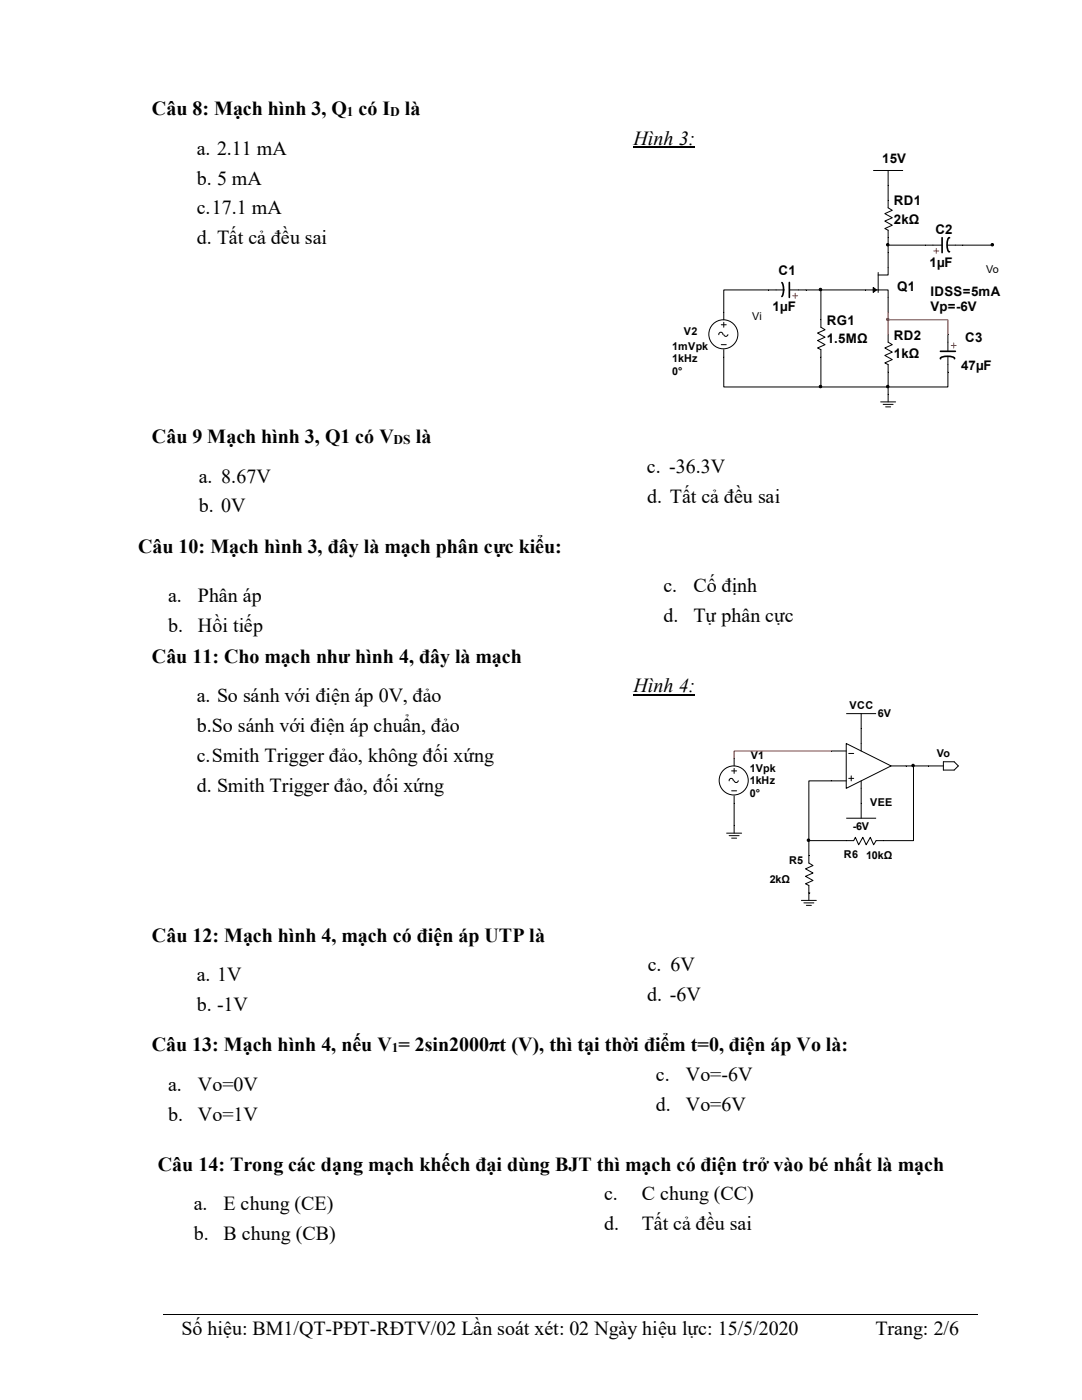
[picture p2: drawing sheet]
<svg xmlns="http://www.w3.org/2000/svg" width="216mm" height="279mm" viewBox="0 0 216 279" stroke-linecap="round" stroke-linejoin="round" font-family="sans-serif">
<defs><g id="words">
<g font-size="4">
<text x="30.3" y="23">Câu 8: Mạch hình 3, Q có I</text>
<text x="80.8" y="23">là</text>
<text x="126.4" y="28.9">Hình 3:</text>
<text x="39.3" y="30.9">a. 2.11 mA</text>
<text x="39.3" y="36.8">b. 5 mA</text>
<text x="39.3" y="42.8">c.17.1 mA</text>
<text x="39.3" y="48.8">d. Tất cả đều sai</text>
<text x="30.3" y="88.5">Câu 9 Mạch hình 3, Q1 có V</text>
<text x="83" y="88.5">là</text>
<text x="129.1" y="94.3">c. -36.3V</text>
<text x="39.7" y="96.3">a. 8.67V</text>
<text x="129.2" y="100.3">d. Tất cả đều sai</text>
<text x="39.7" y="102.3">b. 0V</text>
<text x="27.6" y="110.4">Câu 10: Mạch hình 3, đây là mạch phân cực kiểu:</text>
<text x="132.4" y="118.2">c.</text>
<text x="138.3" y="118.2">Cố định</text>
<text x="33.5" y="120.2">a.</text>
<text x="39.5" y="120.2">Phân áp</text>
<text x="132.4" y="124.2">d.</text>
<text x="138.3" y="124.2">Tự phân cực</text>
<text x="33.5" y="126.2">b.</text>
<text x="39.5" y="126.2">Hồi tiếp</text>
<text x="30.3" y="132.2">Câu 11: Cho mạch như hình 4, đây là mạch</text>
<text x="39.3" y="140.1">a. So sánh với điện áp 0V, đảo</text>
<text x="126.4" y="138.1">Hình 4:</text>
<text x="39.3" y="146">b.So sánh với điện áp chuẩn, đảo</text>
<text x="39.3" y="152">c.Smith Trigger đảo, không đối xứng</text>
<text x="39.3" y="158">d. Smith Trigger đảo, đối xứng</text>
<text x="30.3" y="188">Câu 12: Mạch hình 4, mạch có điện áp UTP là</text>
<text x="39.3" y="195.8">a. 1V</text>
<text x="129.3" y="193.8">c. 6V</text>
<text x="39.3" y="201.8">b. -1V</text>
<text x="129.2" y="199.8">d. -6V</text>
<text x="30.3" y="209.8">Câu 13: Mạch hình 4, nếu V = 2sin2000πt (V), thì tại thời điểm t=0, điện áp Vo là:</text>
<text x="130.9" y="215.7">c.</text>
<text x="136.9" y="215.7">Vo=-6V</text>
<text x="33.5" y="217.7">a.</text>
<text x="39.5" y="217.7">Vo=0V</text>
<text x="130.9" y="221.7">d.</text>
<text x="136.9" y="221.7">Vo=6V</text>
<text x="33.5" y="223.6">b.</text>
<text x="39.5" y="223.6">Vo=1V</text>
<text x="31.5" y="233.7">Câu 14: Trong các dạng mạch khếch đại dùng BJT thì mạch có điện trở vào bé nhất là mạch</text>
<text x="120.6" y="239.6">c.</text>
<text x="128.1" y="239.6">C chung (CC)</text>
<text x="38.6" y="241.6">a.</text>
<text x="44.6" y="241.6">E chung (CE)</text>
<text x="120.6" y="245.5">d.</text>
<text x="128.1" y="245.5">Tất cả đều sai</text>
<text x="38.6" y="247.5">b.</text>
<text x="44.6" y="247.5">B chung (CB)</text>
<text x="36.2" y="266.4">Số hiệu: BM1/QT-PĐT-RĐTV/02 Lần soát xét: 02 Ngày hiệu lực: 15/5/2020</text>
<text x="174.7" y="266.4">Trang: 2/6</text>
</g>
<g font-size="2.7">
<text x="69.2" y="23.1">1</text>
<text x="77.8" y="23.1">D</text>
<text x="78.5" y="88.6">DS</text>
<text x="78.2" y="210">1</text>
</g>
<g font-size="2.6">
<text x="176.1" y="32.6">15V</text>
<text x="178.4" y="41">RD1</text>
<text x="178.4" y="44.6">2kΩ</text>
<text x="186.6" y="46.8">C2</text>
<text x="185.5" y="53.2">1µF</text>
<text x="155.4" y="54.9">C1</text>
<text x="179" y="58">Q1</text>
<text x="185.7" y="59">IDSS=5mA</text>
<text x="154.2" y="62.2">1µF</text>
<text x="165" y="64.8">RG1</text>
<text x="185.7" y="62.2">Vp=-6V</text>
<text x="165" y="68.5">1.5MΩ</text>
<text x="178.4" y="67.8">RD2</text>
<text x="178.4" y="71.4">1kΩ</text>
<text x="192.6" y="68.3">C3</text>
<text x="191.8" y="73.9">47µF</text>
</g>
<g font-size="2.2">
<text x="196.8" y="54.6">Vo</text>
<text x="150.1" y="63.8">Vi</text>
<text x="134.2" y="69.8">1mVpk</text>
<text x="136.5" y="66.8">V2</text>
<text x="134.2" y="72.2">1kHz</text>
<text x="134.2" y="74.7">0°</text>
<text x="169.5" y="141.4">VCC</text>
<text x="175.1" y="143.1">6V</text>
<text x="149.6" y="154">1Vpk</text>
<text x="149.8" y="151.4">V1</text>
<text x="186.9" y="151">Vo</text>
<text x="149.6" y="156.5">1kHz</text>
<text x="149.6" y="159">0°</text>
<text x="173.6" y="160.8">VEE</text>
<text x="170.2" y="165.6">-6V</text>
<text x="157.4" y="172.4">R5</text>
<text x="168.4" y="171.2">R6</text>
<text x="172.8" y="171.4">10kΩ</text>
<text x="153.6" y="176.2">2kΩ</text>
</g>
</g></defs>
<g fill="none" stroke="#000" stroke-width=".2">
<path d="M174.2 34h6M177.2 34v7.5l.8 .5-1.4 .6 1.4 .9-1.4 .6 1.4 .9-1.4 .6 .6 .3v9h-2M156.5 57.9h-12.1v5.9M157.5 57.9h19.7v4.4M163.8 57.9v7.4l.8 .5-1.5 .7 1.5 .8-1.5 .7 1.5 .8-1.5 .6 .7 .4v7.4M175.2 54.4v4M177.2 48.9h10.8M189 48.9h9.1M143.9 64.8h1M143.9 68.8h1M144.3 66.8a.41 .41 0 0 0-.5-.5 .41 .41 0 0 0-.4 .5M144.4 69.8v7.4h19.4"/>
<path d="M144.4 64.3v1M145.2 66.8a.42 .42 0 0 1-.4 .3 .42 .42 0 0 1-.4-.3M177.2 66.8v1.5l.8 .5-1.4 .6 1.4 .9-1.4 .6 1.4 .9-1.4 .6 .6 .4v7.4M189.1 71.1v6.1h-25.3M189.1 66.8v3.3M175.7 80.2h3M176.2 80.7h2M176.7 81.2h1M146 153.8h1M146 157.8h1M146.3 155.8a.42 .42 0 0 0-.4-.5 .42 .42 0 0 0-.4 .5M146.5 151.4v1.5"/>
<path d="M146.5 153.4v.9M146.5 158.8v7.5M147.3 155.8a.42 .42 0 0 1-.4 .4 .42 .42 0 0 1-.4-.4M165.9 149.9h3M168.9 148.4l8.9 4.5-8.9 4.4zM168.9 155.8h-7.5v12M168.9 142.4h5.9M169.4 150.4h.9M169.4 155.3h.9M169.8 154.8v1M171.8 142.4v7.5M171.8 155.8v7.5"/>
<path d="M177.8 152.9h10.4M182.3 152.9v14.9h-7.5l-.5 .8-.6-1.5-.9 1.5-.6-1.5-.9 1.5-.6-1.5-.4 .7h-8.9M188.2 152h2.2l.8 .9-.8 .8h-2.2zM145 166.3h3M145.5 166.8h2M146 167.3h1M159.9 179.7h3M161.4 167.8v4.4l.8 .5-1.5 .7 1.5 .8-1.5 .7 1.5 .8-1.5 .7 .7 .3v3M161.4 178.2h.1M168.9 163.3h5.9M160.4 180.2h2M160.9 180.7h1"/>
<path d="M32.6 262.4h162.5"/>
<circle cx="144.3" cy="66.7" r="2.9"/>
<circle cx="146.4" cy="155.8" r="2.9"/>
</g>
<path d="M126.4 29.4h12.3M126.4 138.6h12.3" fill="none" stroke="#000" stroke-width=".21"/>
<g fill="#000" stroke="#000" stroke-width=".2">
<path d="M174.2 57.4l.7 .5-.7 .5z"/>
<circle cx="163.7" cy="57.8" r=".25"/>
<circle cx="177.1" cy="48.8" r=".25"/>
<circle cx="198" cy="48.8" r=".25"/>
<circle cx="163.7" cy="77.1" r=".25"/>
<circle cx="177.1" cy="77.1" r=".25"/>
<circle cx="182.2" cy="152.8" r=".25"/>
<circle cx="161.3" cy="167.7" r=".25"/>
</g>
<path d="M156 56.4a3 3 0 0 1 0 2.8M157.5 56.4v3M188 47.4v3M189.5 47.5l-.1-.1a2.58 2.58 0 0 0 0 2.8h.1M187.7 70.1h2.9M190.4 71.6l.1-.1a2.61 2.61 0 0 0-2.8 0v.1" fill="none" stroke="#000" stroke-width=".33"/>
<path d="M158.2 59h1M158.7 58.5v1M186.3 50.1h1M186.8 49.6v1M177.2 63.8h11.9v3M177.2 62.3v4.5M189.8 69h1M190.3 68.5v.9M165.9 149.9h-19.4v1.5" fill="none" stroke="#f00" stroke-width=".2"/>
<circle cx="177.1" cy="63.7" r=".25" fill="#f00" stroke="#f00" stroke-width=".2"/>
<use href="#words"/>
</svg>
